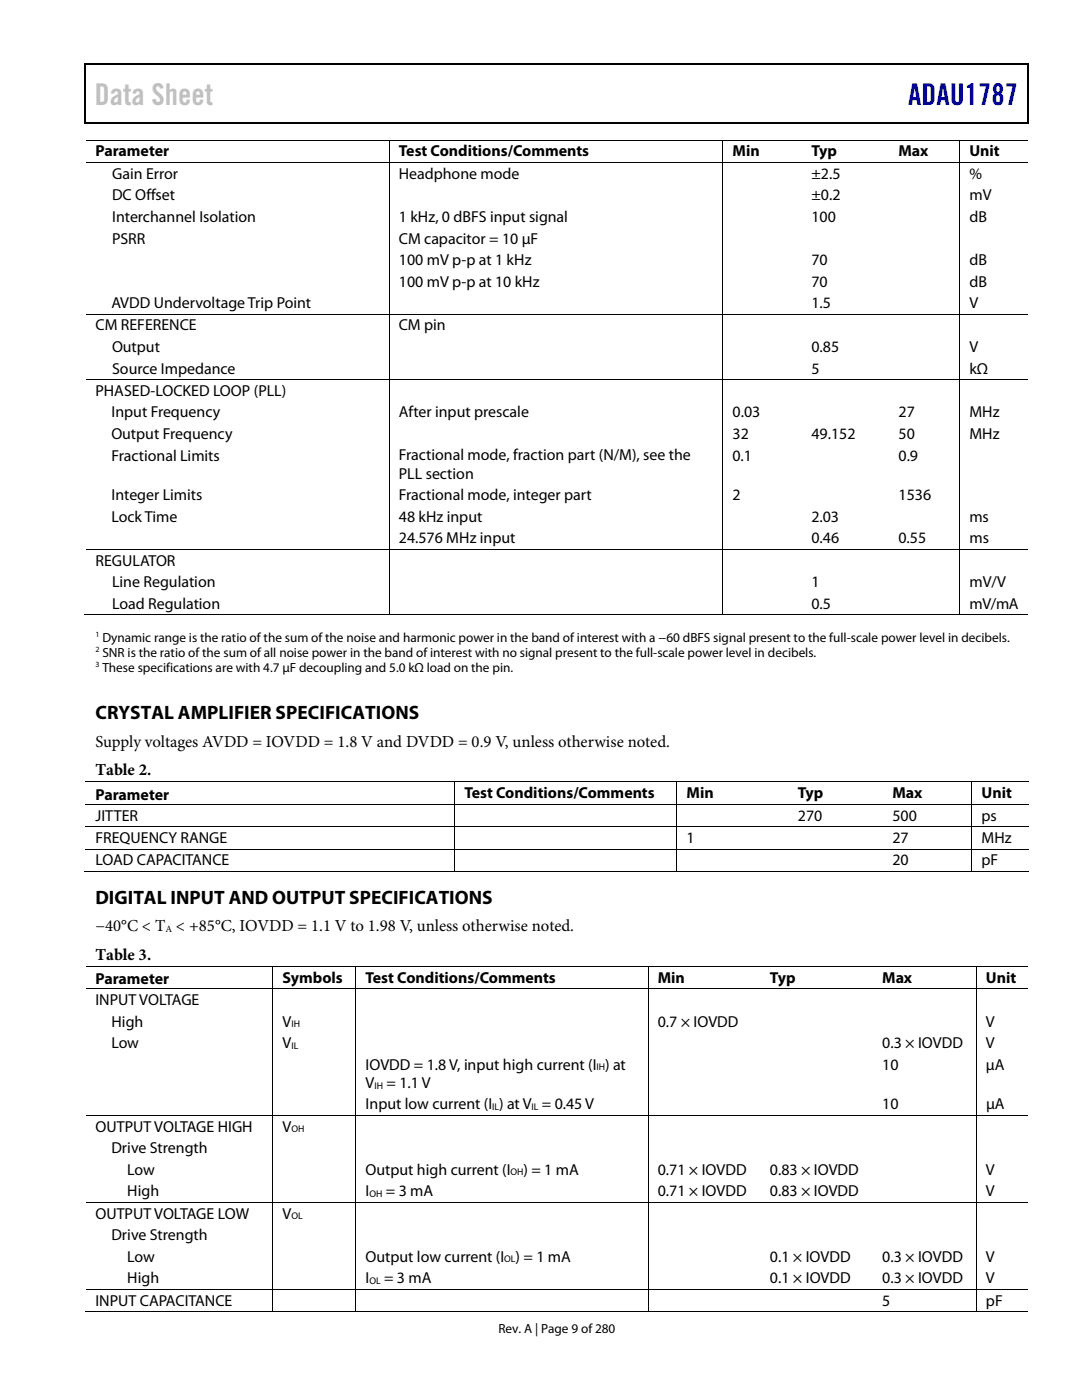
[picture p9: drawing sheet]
<svg xmlns="http://www.w3.org/2000/svg" width="216mm" height="279mm" viewBox="0 0 216 279" stroke-linecap="round" stroke-linejoin="round" font-family="sans-serif">
<defs><g id="words">
<text font-size="6" fill="#c0c0c0" x="18.9" y="21">Data Sheet</text>
<text font-size="6" fill="#00f" x="181.2" y="21">ADAU1787</text>
<g font-size="3.9">
<text x="19" y="143.6">CRYSTAL AMPLIFIER SPECIFICATIONS</text>
<text x="19" y="180.4">DIGITAL INPUT AND OUTPUT SPECIFICATIONS</text>
</g>
<g font-size="3.3">
<text x="19" y="149">Supply voltages AVDD = IOVDD = 1.8 V and DVDD = 0.9 V, unless otherwise noted.</text>
<text x="19" y="154.7">Table 2.</text>
<text x="19" y="185.8">−40°C &lt; T &lt; +85°C, IOVDD = 1.1 V to 1.98 V, unless otherwise noted.</text>
<text x="19" y="191.5">Table 3.</text>
</g>
<g font-size="3.2">
<text x="19" y="31.2">Parameter</text>
<text x="22.4" y="35.7">Gain Error</text>
<text x="79.6" y="35.7">Headphone mode</text>
<text x="79.6" y="31.2">Test Conditions/Comments</text>
<text x="146.2" y="31.2">Min</text>
<text x="161.9" y="31.2">Typ</text>
<text x="161.9" y="35.7">±2.5</text>
<text x="179.3" y="31.2">Max</text>
<text x="193.4" y="31.2">Unit</text>
<text x="193.5" y="35.7">%</text>
<text x="22.4" y="40">DC Offset</text>
<text x="161.9" y="40">±0.2</text>
<text x="193.5" y="40">mV</text>
<text x="22.4" y="44.3">Interchannel Isolation</text>
<text x="79.6" y="44.3">1 kHz, 0 dBFS input signal</text>
<text x="161.9" y="44.3">100</text>
<text x="193.4" y="44.3">dB</text>
<text x="22.4" y="48.6">PSRR</text>
<text x="79.6" y="48.6">CM capacitor = 10 μF</text>
<text x="79.6" y="52.9">100 mV p-p at 1 kHz</text>
<text x="161.9" y="52.9">70</text>
<text x="193.4" y="52.9">dB</text>
<text x="79.6" y="57.2">100 mV p-p at 10 kHz</text>
<text x="161.9" y="57.2">70</text>
<text x="193.4" y="57.2">dB</text>
<text x="19" y="66">CM REFERENCE</text>
<text x="22.2" y="61.5">AVDD Undervoltage Trip Point</text>
<text x="79.6" y="66">CM pin</text>
<text x="161.9" y="61.5">1.5</text>
<text x="193.5" y="61.5">V</text>
<text x="22.4" y="70.3">Output</text>
<text x="161.9" y="70.3">0.85</text>
<text x="193.5" y="70.3">V</text>
<text x="22.4" y="74.5">Source Impedance</text>
<text x="161.9" y="74.5">5</text>
<text x="193.4" y="74.5">kΩ</text>
<text x="19" y="79">PHASED-LOCKED LOOP (PLL)</text>
<text x="22.2" y="83.3">Input Frequency</text>
<text x="79.6" y="83.3">After input prescale</text>
<text x="146.2" y="83.3">0.03</text>
<text x="179.3" y="83.3">27</text>
<text x="193.5" y="83.3">MHz</text>
<text x="22.2" y="87.6">Output Frequency</text>
<text x="146.2" y="87.6">32</text>
<text x="161.9" y="87.6">49.152</text>
<text x="179.3" y="87.6">50</text>
<text x="193.5" y="87.6">MHz</text>
<text x="22.2" y="91.9">Fractional Limits</text>
<text x="79.6" y="91.9">Fractional mode, fraction part (N/M), see the</text>
<text x="79.6" y="95.5">PLL section</text>
<text x="146.2" y="91.9">0.1</text>
<text x="179.3" y="91.9">0.9</text>
<text x="22.2" y="99.8">Integer Limits</text>
<text x="79.6" y="99.8">Fractional mode, integer part</text>
<text x="146.2" y="99.8">2</text>
<text x="179.3" y="99.8">1536</text>
<text x="22.2" y="104.1">Lock Time</text>
<text x="79.6" y="104.1">48 kHz input</text>
<text x="161.9" y="104.1">2.03</text>
<text x="193.4" y="104.1">ms</text>
<text x="19" y="112.9">REGULATOR</text>
<text x="79.6" y="108.4">24.576 MHz input</text>
<text x="161.9" y="108.4">0.46</text>
<text x="179.3" y="108.4">0.55</text>
<text x="193.4" y="108.4">ms</text>
<text x="22.4" y="117.2">Line Regulation</text>
<text x="161.9" y="117.2">1</text>
<text x="193.4" y="117.2">mV/V</text>
<text x="22.4" y="121.5">Load Regulation</text>
<text x="161.9" y="121.5">0.5</text>
<text x="193.4" y="121.5">mV/mA</text>
<text x="19" y="159.6">Parameter</text>
<text x="92.7" y="159.3">Test Conditions/Comments</text>
<text x="137" y="159.3">Min</text>
<text x="159.2" y="159.3">Typ</text>
<text x="178.1" y="159.3">Max</text>
<text x="195.8" y="159.3">Unit</text>
<text x="19" y="163.8">JITTER</text>
<text x="159.2" y="163.8">270</text>
<text x="178.1" y="163.8">500</text>
<text x="195.9" y="163.8">ps</text>
<text x="19" y="168.3">FREQUENCY RANGE</text>
<text x="19" y="172.7">LOAD CAPACITANCE</text>
<text x="137" y="168.3">1</text>
<text x="178.1" y="172.7">20</text>
<text x="178.1" y="168.3">27</text>
<text x="195.8" y="172.7">pF</text>
<text x="195.9" y="168.3">MHz</text>
<text x="19" y="196.4">Parameter</text>
<text x="56.4" y="196.1">Symbols</text>
<text x="72.9" y="196.1">Test Conditions/Comments</text>
<text x="131.2" y="196.1">Min</text>
<text x="153.6" y="196.1">Typ</text>
<text x="176" y="196.1">Max</text>
<text x="196.7" y="196.1">Unit</text>
<text x="19" y="200.6">INPUT VOLTAGE</text>
<text x="22.2" y="204.9">High</text>
<text x="22.2" y="209.2">Low</text>
<text x="56.4" y="204.9">V</text>
<text x="56.4" y="209.2">V</text>
<text x="131.2" y="204.9">0.7 × IOVDD</text>
<text x="176" y="209.2">0.3 × IOVDD</text>
<text x="196.7" y="204.9">V</text>
<text x="196.7" y="209.2">V</text>
<text x="72.9" y="213.4">IOVDD = 1.8 V, input high current (I ) at</text>
<text x="176" y="213.5">10</text>
<text x="196.7" y="213.5">μA</text>
<text x="72.9" y="221.4">Input low current (I ) at V = 0.45 V</text>
<text x="72.9" y="217.1">V</text>
<text x="77.1" y="217.1">= 1.1 V</text>
<text x="176.1" y="221.4">10</text>
<text x="196.7" y="221.4">μA</text>
<text x="19" y="225.8">OUTPUT VOLTAGE HIGH</text>
<text x="56.4" y="225.8">V</text>
<text x="22.2" y="230.1">Drive Strength</text>
<text x="25.4" y="234.4">Low</text>
<text x="25.4" y="238.7">High</text>
<text x="72.9" y="238.7">I</text>
<text x="73" y="234.4">Output high current (I</text>
<text x="77" y="238.7">= 3 mA</text>
<text x="104.5" y="234.4">) = 1 mA</text>
<text x="131.2" y="234.4">0.71 × IOVDD</text>
<text x="131.2" y="238.7">0.71 × IOVDD</text>
<text x="153.6" y="234.4">0.83 × IOVDD</text>
<text x="153.6" y="238.7">0.83 × IOVDD</text>
<text x="196.7" y="234.4">V</text>
<text x="196.7" y="238.7">V</text>
<text x="19" y="243.2">OUTPUT VOLTAGE LOW</text>
<text x="56.4" y="243.2">V</text>
<text x="22.2" y="247.5">Drive Strength</text>
<text x="25.4" y="251.8">Low</text>
<text x="73" y="251.8">Output low current (I</text>
<text x="102.9" y="251.8">) = 1 mA</text>
<text x="153.6" y="251.8">0.1 × IOVDD</text>
<text x="176" y="251.8">0.3 × IOVDD</text>
<text x="196.7" y="251.8">V</text>
<text x="25.4" y="256.1">High</text>
<text x="72.9" y="256.1">I</text>
<text x="76.6" y="256.1">= 3 mA</text>
<text x="153.6" y="256.1">0.1 × IOVDD</text>
<text x="176" y="256.1">0.3 × IOVDD</text>
<text x="196.7" y="256.1">V</text>
<text x="19" y="260.6">INPUT CAPACITANCE</text>
<text x="176" y="260.6">5</text>
<text x="196.7" y="260.6">pF</text>
</g>
<g font-size="2.6">
<text x="20.4" y="128.1">Dynamic range is the ratio of the sum of the noise and harmonic power in the band of interest with a −60 dBFS signal present to the full-scale power level in decibels.</text>
<text x="20.4" y="131.1">SNR is the ratio of the sum of all noise power in the band of interest with no signal present to the full-scale power level in decibels.</text>
<text x="20.4" y="134.1">These specifications are with 4.7 μF decoupling and 5.0 kΩ load on the pin.</text>
<text x="99.5" y="266">Rev. A | Page 9 of 280</text>
</g>
<g font-size="1.9">
<text x="33" y="186">A</text>
<text x="58.1" y="205">IH</text>
<text x="58.1" y="209.3">IL</text>
<text x="119" y="213.6">IH</text>
<text x="74.7" y="217.2">IH</text>
<text x="98.2" y="221.5">IL</text>
<text x="106.1" y="221.5">IL</text>
<text x="58.1" y="226">OH</text>
<text x="73.7" y="238.9">OH</text>
<text x="101.9" y="234.6">OH</text>
<text x="58.1" y="243.4">OL</text>
<text x="100.6" y="251.9">OL</text>
<text x="73.7" y="256.2">OL</text>
</g>
<g font-size="1.6">
<text x="19" y="127.2">1</text>
<text x="19" y="130.2">2</text>
<text x="19" y="133.2">3</text>
</g>
</g></defs>
<path d="M16.9 12.7h.2v1h-.2zM205.1 12.7h.2v1h-.2zM205.1 12.7h.2v.3h-.2zM82.3 24.4h.2v.3h-.2zM205.1 24.4h.2v.3h-.2z" fill="#000"/>
<path d="M16.9 12.8h188.2M17 13.7v11M205.2 13.7v11M205.1 24.5h-188.2" fill="none" stroke="#000" stroke-width=".25"/>
<g fill="none" stroke="#000" stroke-width=".2">
<path d="M17.1 27.9h188M17.1 32.5h188M77.7 28v4.4M77.7 32.6v30M144.3 28v4.4M144.3 32.6v30M191.5 28v4.4M191.5 32.6v30M17.1 62.7h188M17.1 75.8h188M77.7 62.8v12.9M77.7 75.9v33.6"/>
<path d="M144.3 62.8v12.9M144.3 75.9v33.6M191.5 62.8v12.9M191.5 75.9v33.6M17.1 109.6h188M77.7 109.7v13.1M144.3 109.7v13.1M191.5 109.7v13.1M16.9 122.7h60.7M77.8 122.7h66.4M144.3 122.7h47.2M191.6 122.7h13.5"/>
<path d="M17 156h188.2M90.7 156.1v4.3M134.9 156.1v4.3M193.8 156.1v4.3M16.8 173.9h73.8M17 160.5h188.2M17 165h188.2M17 169.5h188.2M90.7 160.6v4.3M90.7 165.1v4.3M90.7 169.6v4.4M90.7 173.9h44.2"/>
<path d="M134.9 160.6v4.3M134.9 165.1v4.3M134.9 169.6v4.4M135 173.9h58.8M193.8 160.6v4.3M193.8 165.1v4.3M193.8 169.6v4.4M193.9 173.9h11.3M17.1 192.8h188M17.1 197.3h188M54.5 192.9v4.4M54.5 197.4v25.1"/>
<path d="M71 192.9v4.4M71 197.4v25.1M129.3 192.9v4.4M129.3 197.4v25.1M194.8 192.9v4.4M194.8 197.4v25.1M17.1 222.6h188M17.1 239.9h188M54.5 222.7v17.2M71 222.7v17.2M129.3 222.7v17.2M194.8 222.7v17.2"/>
<path d="M17.1 257.3h188M54.5 240v17.2M54.5 257.4v4.5M71 240v17.2M71 257.4v4.5M129.3 240v17.2M129.3 257.4v4.5M194.8 240v17.2M194.8 257.4v4.5M16.9 261.8h37.5M54.5 261.8h16.5M71.1 261.8h58.1"/>
<path d="M129.4 261.8h65.4M194.9 261.8h10.2"/>
</g>
<use href="#words"/>
</svg>
